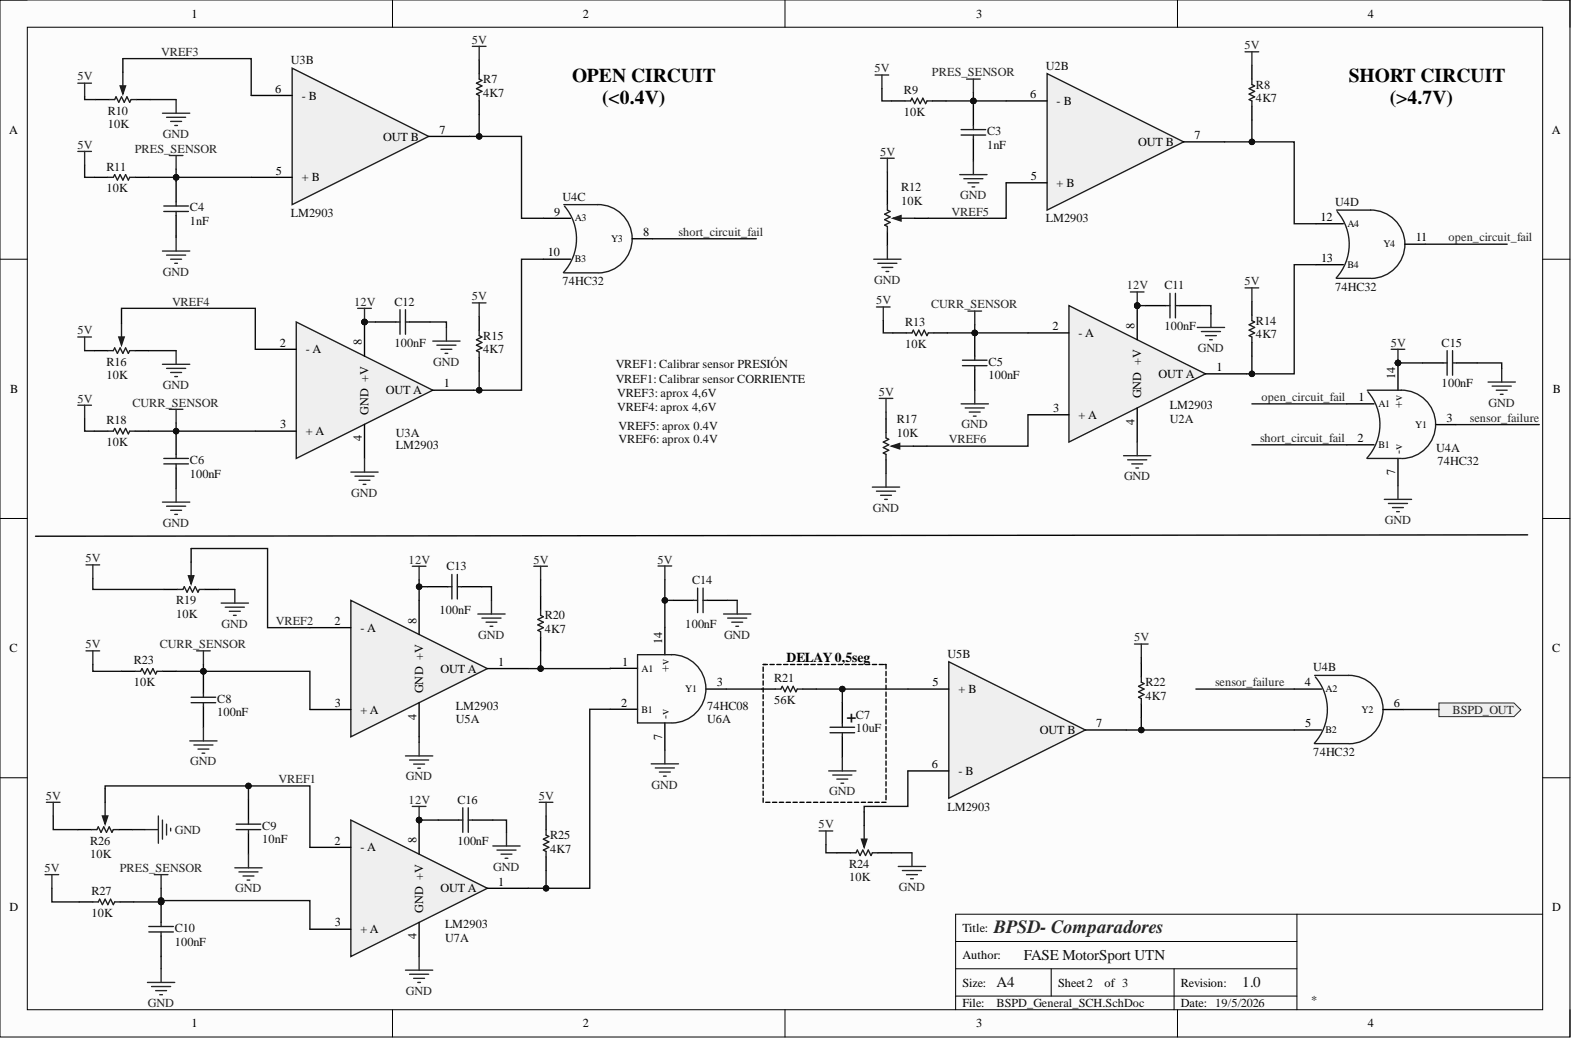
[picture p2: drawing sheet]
<svg xmlns="http://www.w3.org/2000/svg" width="292mm" height="193mm" viewBox="0 0 292 193" stroke-linecap="round" stroke-linejoin="round" font-family="sans-serif">
<defs><g id="words">
<g font-size="3.6">
<text x="106.4" y="15.2">OPEN CIRCUIT</text>
<text x="250.8" y="15.2">SHORT CIRCUIT</text>
<text x="111.9" y="19.3">(&lt;0.4V)</text>
<text x="258.4" y="19.3">(&gt;4.7V)</text>
</g>
<text font-size="3.5" fill="#262626" x="184.8" y="173.5">BPSD- Comparadores</text>
<text font-size="3.2" fill="#0e0e0e" x="157.4" y="134.4">+</text>
<g font-size="2.8" fill="#0e0e0e">
<text x="190.4" y="178.5">FASE MotorSport UTN</text>
<text x="185.3" y="183.6">A4</text>
<text x="231" y="183.6">1.0</text>
</g>
<text font-size="2.5" x="146.2" y="123">DELAY 0,5seg</text>
<g font-size="2.3">
<text x="35.6" y="3.3">1</text>
<text x="108.4" y="3.3">2</text>
<text x="181.5" y="3.3">3</text>
<text x="254.3" y="3.3">4</text>
<text x="51.2" y="17.2">6</text>
<text x="56.1" y="18.5">- B</text>
<text x="191.6" y="18.3">6</text>
<text x="196.5" y="19.5">- B</text>
<text x="1.7" y="24.9">A</text>
<text x="71.2" y="26.1">OUT B</text>
<text x="81.7" y="24.9">7</text>
<text x="211.6" y="27.1">OUT B</text>
<text x="222.1" y="25.9">7</text>
<text x="288.5" y="24.9">A</text>
<text x="51.3" y="32.5">5</text>
<text x="56.1" y="33.7">+ B</text>
<text x="191.6" y="33.5">5</text>
<text x="196.5" y="34.7">+ B</text>
<text x="103.1" y="40.1">9</text>
<text x="245.5" y="41.1">12</text>
<text x="101.9" y="47.7">10</text>
<text x="119.6" y="43.9">8</text>
<text x="263.2" y="44.9">11</text>
<text x="245.6" y="48.7">13</text>
<text x="52" y="64.4">2</text>
<text x="56.9" y="65.7">- A</text>
<text x="67.3" y="64.2" transform="rotate(-90 67.3 64.2)">8</text>
<text x="195.7" y="61.4">2</text>
<text x="200.5" y="62.7">- A</text>
<text x="210.9" y="61.1" transform="rotate(-90 210.9 61.1)">8</text>
<text x="215.4" y="70.3">OUT A</text>
<text x="226.2" y="69">1</text>
<text x="259.4" y="70.5" transform="rotate(-90 259.4 70.5)">14</text>
<text x="1.9" y="73.1">B</text>
<text x="68.5" y="77.1" transform="rotate(-90 68.5 77.1)">GND +V</text>
<text x="71.8" y="73.3">OUT A</text>
<text x="82.5" y="72">1</text>
<text x="195.8" y="76.6">3</text>
<text x="200.5" y="77.9">+ A</text>
<text x="212.2" y="74.1" transform="rotate(-90 212.2 74.1)">GND +V</text>
<text x="252.6" y="74.6">1</text>
<text x="260.7" y="75.8" transform="rotate(-90 260.7 75.8)">+v</text>
<text x="288.7" y="73.1">B</text>
<text x="52.1" y="79.6">3</text>
<text x="56.9" y="80.9">+ A</text>
<text x="67.3" y="82" transform="rotate(-90 67.3 82)">4</text>
<text x="210.9" y="79" transform="rotate(-90 210.9 79)">4</text>
<text x="252.4" y="82.2">2</text>
<text x="269" y="78.5">3</text>
<text x="259.4" y="88.3" transform="rotate(-90 259.4 88.3)">7</text>
<text x="260.7" y="84.5" transform="rotate(-90 260.7 84.5)">-v</text>
<text x="62.2" y="116.2">2</text>
<text x="67" y="117.4">- A</text>
<text x="77.4" y="115.9" transform="rotate(-90 77.4 115.9)">8</text>
<text x="123.1" y="119.6" transform="rotate(-90 123.1 119.6)">14</text>
<text x="1.8" y="121.3">C</text>
<text x="81.9" y="125.1">OUT A</text>
<text x="92.6" y="123.8">1</text>
<text x="115.7" y="123.8">1</text>
<text x="124.4" y="124.9" transform="rotate(-90 124.4 124.9)">+v</text>
<text x="288.6" y="121.3">C</text>
<text x="62.3" y="131.4">3</text>
<text x="78.7" y="128.9" transform="rotate(-90 78.7 128.9)">GND +V</text>
<text x="115.5" y="131.4">2</text>
<text x="133.3" y="127.6">3</text>
<text x="173.4" y="127.6">5</text>
<text x="178.2" y="128.9">+ B</text>
<text x="242.6" y="127.6">4</text>
<text x="259.2" y="131.4">6</text>
<text x="67" y="132.7">+ A</text>
<text x="77.4" y="133.8" transform="rotate(-90 77.4 133.8)">4</text>
<text x="123.1" y="137.5" transform="rotate(-90 123.1 137.5)">7</text>
<text x="124.4" y="133.6" transform="rotate(-90 124.4 133.6)">-v</text>
<text x="193.3" y="136.5">OUT B</text>
<text x="203.8" y="135.2">7</text>
<text x="242.7" y="135.2">5</text>
<text x="173.3" y="142.8">6</text>
<text x="178.2" y="144.1">- B</text>
<text x="62.2" y="157">2</text>
<text x="67" y="158.3">- A</text>
<text x="77.4" y="156.8" transform="rotate(-90 77.4 156.8)">8</text>
<text x="81.9" y="165.9">OUT A</text>
<text x="92.6" y="164.6">1</text>
<text x="1.8" y="169.4">D</text>
<text x="62.3" y="172.2">3</text>
<text x="67" y="173.5">+ A</text>
<text x="78.7" y="169.7" transform="rotate(-90 78.7 169.7)">GND +V</text>
<text x="179" y="173.3">Title:</text>
<text x="288.6" y="169.4">D</text>
<text x="77.4" y="174.6" transform="rotate(-90 77.4 174.6)">4</text>
<text x="179" y="178.3">Author:</text>
<text x="179" y="183.4">Size:</text>
<text x="196.7" y="183.4">Sheet2</text>
<text x="205.4" y="183.4">of 3</text>
<text x="219.6" y="183.4">Revision:</text>
<text x="35.6" y="191">1</text>
<text x="108.4" y="191">2</text>
<text x="179" y="187.2">File:</text>
<text x="181.5" y="191">3</text>
<text x="219.6" y="187.2">Date: 19/5/2026</text>
<text x="254.3" y="191">4</text>
</g>
<g font-size="2.3" fill="#262626">
<text x="30" y="10.4">VREF3</text>
<text x="87.7" y="8.1">5V</text>
<text x="231.4" y="9.1">5V</text>
<text x="14.4" y="15">5V</text>
<text x="162.6" y="13.4">5V</text>
<text x="173.3" y="14.2">PRES_SENSOR</text>
<text x="14.4" y="27.6">5V</text>
<text x="25" y="28.4">PRES_SENSOR</text>
<text x="30.3" y="25.6">GND</text>
<text x="163.6" y="28.9">5V</text>
<text x="176.9" y="40.1">VREF5</text>
<text x="178.5" y="37">GND</text>
<text x="126.2" y="43.9">short_circuit_fail</text>
<text x="269.3" y="44.9">open_circuit_fail</text>
<text x="30.3" y="51.2">GND</text>
<text x="162.5" y="52.8">GND</text>
<text x="209.5" y="53.8">12V</text>
<text x="231.4" y="53">5V</text>
<text x="32" y="56.8">VREF4</text>
<text x="65.8" y="56.8">12V</text>
<text x="87.7" y="55.8">5V</text>
<text x="162.9" y="56.6">5V</text>
<text x="173.1" y="57.3">CURR_SENSOR</text>
<text x="14.4" y="62.1">5V</text>
<text x="222.7" y="65.4">GND</text>
<text x="258.6" y="64.4">5V</text>
<text x="80.6" y="68">GND</text>
<text x="14.4" y="74.8">5V</text>
<text x="24.6" y="75.6">CURR_SENSOR</text>
<text x="30.3" y="72.3">GND</text>
<text x="163.4" y="73.6">5V</text>
<text x="234.5" y="74.6">open_circuit_fail</text>
<text x="276.8" y="75.6">GND</text>
<text x="176.4" y="82.4">VREF6</text>
<text x="178.8" y="79.6">GND</text>
<text x="234.3" y="82.2">short_circuit_fail</text>
<text x="273.3" y="78.5">sensor_failure</text>
<text x="209" y="89.3">GND</text>
<text x="65.3" y="92.3">GND</text>
<text x="162.3" y="95.1">GND</text>
<text x="30.3" y="97.9">GND</text>
<text x="257.5" y="97.4">GND</text>
<text x="15.9" y="104.5">5V</text>
<text x="76" y="104.8">12V</text>
<text x="99.2" y="104.8">5V</text>
<text x="122.3" y="104.8">5V</text>
<text x="41.2" y="116.7">GND</text>
<text x="51.3" y="116.2">VREF2</text>
<text x="88.9" y="118.7">GND</text>
<text x="134.6" y="118.7">GND</text>
<text x="210.9" y="119.2">5V</text>
<text x="15.9" y="120.5">5V</text>
<text x="29.7" y="120.5">CURR_SENSOR</text>
<text x="225.9" y="127.6">sensor_failure</text>
<text x="270.1" y="132.8">BSPD_OUT</text>
<text x="35.4" y="142.3">GND</text>
<text x="8.5" y="148.6">5V</text>
<text x="51.8" y="145.6">VREF1</text>
<text x="75.5" y="145.1">GND</text>
<text x="76" y="149.4">12V</text>
<text x="100.2" y="148.6">5V</text>
<text x="121.2" y="146.6">GND</text>
<text x="154.2" y="147.9">GND</text>
<text x="32.5" y="155">GND</text>
<text x="152.2" y="154">5V</text>
<text x="91.7" y="161.8">GND</text>
<text x="8.3" y="162.1">5V</text>
<text x="22.3" y="162.1">PRES_SENSOR</text>
<text x="43.7" y="165.9">GND</text>
<text x="167.1" y="165.6">GND</text>
<text x="75.5" y="184.9">GND</text>
<text x="27.5" y="187.2">GND</text>
</g>
<g font-size="2.3" fill="#0e0e0e">
<text x="54.1" y="11.9">U3B</text>
<text x="89.9" y="15.5">R7</text>
<text x="168" y="17.5">R9</text>
<text x="194.4" y="12.9">U2B</text>
<text x="233.5" y="16.5">R8</text>
<text x="20.1" y="21.3">R10</text>
<text x="20.1" y="23.8">10K</text>
<text x="89.9" y="18">4K7</text>
<text x="168" y="21.6">10K</text>
<text x="233.5" y="19">4K7</text>
<text x="183.5" y="25.1">C3</text>
<text x="183.5" y="27.6">1nF</text>
<text x="19.8" y="31.7">R11</text>
<text x="19.8" y="35.8">10K</text>
<text x="167.5" y="35.5">R12</text>
<text x="35.3" y="39.3">C4</text>
<text x="35.3" y="41.8">1nF</text>
<text x="54.1" y="40.3">LM2903</text>
<text x="104.6" y="37.3">U4C</text>
<text x="167.5" y="38">10K</text>
<text x="194.4" y="41.3">LM2903</text>
<text x="248.3" y="38.3">U4D</text>
<text x="104.6" y="53">74HC32</text>
<text x="216.5" y="53.8">C11</text>
<text x="73.4" y="56.8">C12</text>
<text x="248.3" y="54">74HC32</text>
<text x="73.4" y="64.4">100nF</text>
<text x="89.9" y="63.2">R15</text>
<text x="89.9" y="65.7">4K7</text>
<text x="168.3" y="60.6">R13</text>
<text x="168.3" y="64.7">10K</text>
<text x="216.5" y="61.4">100nF</text>
<text x="233.5" y="60.4">R14</text>
<text x="233.5" y="62.9">4K7</text>
<text x="268" y="64.4">C15</text>
<text x="19.8" y="68">R16</text>
<text x="19.8" y="70.5">10K</text>
<text x="114.5" y="68.5">VREF1: Calibrar sensor PRESIÓN</text>
<text x="114.5" y="71.3">VREF1: Calibrar sensor CORRIENTE</text>
<text x="183.8" y="68">C5</text>
<text x="183.8" y="70.5">100nF</text>
<text x="114.7" y="73.8">VREF3: aprox 4,6V</text>
<text x="114.7" y="76.3">VREF4: aprox 4,6V</text>
<text x="217.5" y="76.1">LM2903</text>
<text x="268" y="72">100nF</text>
<text x="19.8" y="78.9">R18</text>
<text x="19.8" y="82.9">10K</text>
<text x="73.6" y="81.2">U3A</text>
<text x="73.6" y="83.5">LM2903</text>
<text x="115" y="79.9">VREF5: aprox 0.4V</text>
<text x="115" y="82.4">VREF6: aprox 0.4V</text>
<text x="166.8" y="78.6">R17</text>
<text x="166.8" y="81.2">10K</text>
<text x="217.5" y="78.6">U2A</text>
<text x="267" y="84">U4A</text>
<text x="35.3" y="86.2">C6</text>
<text x="35.3" y="88.8">100nF</text>
<text x="267.3" y="86.5">74HC32</text>
<text x="83" y="106">C13</text>
<text x="32.7" y="112.4">R19</text>
<text x="128.7" y="108.6">C14</text>
<text x="32.7" y="114.9">10K</text>
<text x="81.7" y="114.1">100nF</text>
<text x="101.3" y="115.2">R20</text>
<text x="101.3" y="117.7">4K7</text>
<text x="127.4" y="116.7">100nF</text>
<text x="24.9" y="123.5">R23</text>
<text x="176.2" y="122.3">U5B</text>
<text x="244.2" y="124.8">U4B</text>
<text x="24.9" y="127.6">10K</text>
<text x="40.4" y="130.6">C8</text>
<text x="84.8" y="131.9">LM2903</text>
<text x="131.5" y="131.9">74HC08</text>
<text x="143.9" y="126.8">R21</text>
<text x="143.9" y="130.9">56K</text>
<text x="213" y="127.6">R22</text>
<text x="213" y="130.1">4K7</text>
<text x="40.4" y="133.2">100nF</text>
<text x="84.8" y="134.4">U5A</text>
<text x="131.5" y="134.4">U6A</text>
<text x="159.2" y="133.6">C7</text>
<text x="159.2" y="136.1">10uF</text>
<text x="244.2" y="140.5">74HC32</text>
<text x="85" y="149.4">C16</text>
<text x="48.7" y="154.2">C9</text>
<text x="176.2" y="150.7">LM2903</text>
<text x="16.8" y="157">R26</text>
<text x="16.8" y="159.6">10K</text>
<text x="48.7" y="156.8">10nF</text>
<text x="85" y="157">100nF</text>
<text x="102.3" y="156">R25</text>
<text x="102.3" y="158.5">4K7</text>
<text x="157.9" y="161.3">R24</text>
<text x="17" y="166.4">R27</text>
<text x="157.9" y="163.9">10K</text>
<text x="17" y="170.5">10K</text>
<text x="32.5" y="173.3">C10</text>
<text x="82.8" y="172.5">LM2903</text>
<text x="32.5" y="175.8">100nF</text>
<text x="82.8" y="175">U7A</text>
<text x="185.3" y="187.2">BSPD_General_SCH.SchDoc</text>
<text x="243.7" y="186.7">*</text>
</g>
<g font-size="1.9">
<text x="106.9" y="41.2">A3</text>
<text x="113.6" y="45">Y3</text>
<text x="250.5" y="42.2">A4</text>
<text x="257.2" y="46">Y4</text>
<text x="106.9" y="48.8">B3</text>
<text x="250.5" y="49.8">B4</text>
<text x="256.3" y="75.7">A1</text>
<text x="256.3" y="83.3">B1</text>
<text x="263.1" y="79.6">Y1</text>
<text x="119.3" y="124.9">A1</text>
<text x="127.4" y="128.7">Y1</text>
<text x="246.5" y="128.7">A2</text>
<text x="119.3" y="132.5">B1</text>
<text x="246.5" y="136.3">B2</text>
<text x="253.2" y="132.5">Y2</text>
</g>
</g></defs>
<path d="M0 0h291.9v192.8h-291.9z" fill-rule="evenodd" fill="#fcfcfc"/>
<path d="M0 0h291.9v192.8h-291.9z" fill="none" stroke="#000" stroke-width=".19"/>
<path d="M5.1 5.1h281.7v182.6h-281.7z" fill-rule="evenodd" fill="#fcfcfc"/>
<g fill="none" stroke="#000" stroke-width=".19">
<path d="M0 0h5.1M73 0v5.1M146 0v5.1M218.9 0v5.1M286.8 0h5.1v5.1M5.1 5.1h281.7v182.6h-281.7zM0 48.2h5.1M286.8 48.2h5.1M0 96.4h5.1M286.8 96.4h5.1M0 144.6h5.1M286.8 144.6h5.1"/>
<path d="M177.7 175h63.4M241.1 170v17.7M286.8 170h-109.1v17.7M73 187.7v5.1M146 187.7v5.1M177.7 180.1h63.4M177.7 185.2h63.4M195.5 180.1v5.1M218.3 180.1v7.6M218.9 187.7v5.1M291.9 187.7v5.1"/>
</g>
<path d="M35.5 104.5v2.5" fill="none" stroke="#1c1c1c" stroke-width=".25"/>
<path d="M35 107h1l-.5 1.6z" fill="#1c1c1c"/>
<path d="M33 109.6h1l.3-.5 .5 1 .5-1 .5 1 .5-1 .5 1 .3-.5h1M35 107h1l-.5 1.6zM25.1 124.8h1l.3-.5 .5 1 .5-1 .5 1 .5-1 .5 1 .3-.5h1M35.5 130.6h4.6M35.5 129.6h4.6M37.8 128.9v.7M37.8 130.6v.8M124.8 121.7a6.4 6.4 0 0 1 6.4 6.3 6.4 6.4 0 0 1-6.2 6.4M124.9 121.7h-6.4v12.7h6.4" fill="none" stroke="#1c1c1c" stroke-width=".25"/>
<path d="M30.5 109.6h2.5M35.5 102v2.5M38.1 109.6h2.5M123.6 116.6v5.1M22.6 124.8h2.5M30.2 124.8h2.5M37.8 125.1v3.8M37.8 131.4v3.8M113.5 124.2h5M113.5 131.9h5M123.6 134.4v5.1M131.2 128.1h3.8" fill="none" stroke="#000" stroke-width=".25"/>
<g fill="none" stroke="#262626" stroke-width=".25">
<path d="M16 105h2.5M17.3 105v2.6M41.1 112.1h5.1M41.9 112.9h3.5M42.6 113.6h2.1M43.4 114.4h.5M43.7 109.6v2.5M76.7 105.3h2.5M77.9 105.3v2.5M16 121h2.5M17.3 121v2.5M35.3 137.7h5.1"/>
<path d="M36 138.5h3.6M36.6 121h2.5M36.8 139.3h2M37.8 121v2.5M37.8 135.2v2.5M77.9 138v2.5M37.6 140h.5M75.4 140.5h5.1M76.2 141.3h3.5M76.9 142.1h2M77.7 142.8h.5"/>
</g>
<path d="M65.2 111.6l25.4 12.7-25.4 12.7z" fill="#efefef"/>
<path d="M65.2 111.6l25.4 12.7-25.4 12.7z" fill="none" stroke="#1c1c1c" stroke-width=".25"/>
<path d="M57.6 116.7h7.6M77.9 111.6v6.4M57.6 131.9h7.6M77.9 130.6v6.4M90.6 124.3h7.6" fill="none" stroke="#000" stroke-width=".25"/>
<path d="M176.4 123l25.4 12.7-25.4 12.7z" fill="#efefef"/>
<path d="M144.2 128.1h1l.2-.5 .6 1 .5-1 .5 1 .5-1 .5 1 .2-.5h1.1M154.3 136.2h4.6M154.3 135.2h4.6M156.6 134.4v.8M156.6 136.2v.8M176.4 123l25.4 12.7-25.4 12.7zM160.7 153.5v2.5" fill="none" stroke="#1c1c1c" stroke-width=".25"/>
<path d="M141.6 128.1h2.6M149.3 128.1h2.5M156.6 130.6v3.8M156.6 137v3.8M168.8 128.1h7.6M201.8 135.7h7.6M168.8 143.3h7.6" fill="none" stroke="#000" stroke-width=".25"/>
<path d="M122.3 105.2h2.6M123.6 105.2v2.6M123.6 139.5v2.5M121.1 142h5.1M121.8 142.8h3.6M122.6 143.5h2M123.4 144.3h.5M154.1 143.3h5.1M154.8 144.1h3.6M155.6 144.8h2M156.4 145.6h.5M156.6 140.8v2.5" fill="none" stroke="#262626" stroke-width=".25"/>
<path d="M160.2 156h1l-.5 1.5z" fill="#1c1c1c"/>
<path d="M212.2 125.8v1l.5 .3-1 .5 1 .5-1 .5 1 .5-1 .5 .5 .3v1M158.1 158.5h1.1l.2-.5 .5 1 .5-1 .5 1 .5-1 .5 1 .3-.5h1M160.2 156h1l-.5 1.5z" fill="none" stroke="#1c1c1c" stroke-width=".25"/>
<g fill="none" stroke="#000" stroke-width=".25">
<path d="M141.9 123.5h.8M141.9 124v.8M141.9 125.3v.8M141.9 126.6v.8M141.9 127.9v.8M141.9 129.1v.8M141.9 130.4v.8M141.9 131.7v.8M141.9 133v.8M141.9 134.3v.8M141.9 135.5v.8M141.9 136.8v.8"/>
<path d="M141.9 138.1v.8M141.9 139.4v.8M143.2 123.5h.8M144.4 123.5h.8M145.7 123.5h.8M147 123.5h.8M148.2 123.5h.8M149.5 123.5h.8M150.8 123.5h.8M152 123.5h.8M153.3 123.5h.8M154.6 123.5h.8"/>
<path d="M155.9 123.5h.7M157.1 123.5h.8M158.4 123.5h.8M159.7 123.5h.8M160.9 123.5h.8M162.2 123.5h.8M163.5 123.5h.8M164.5 123.5h.2v.8M164.7 124.8v.8M164.7 126.1v.8M164.7 127.4v.8M164.7 128.7v.8"/>
<path d="M164.7 129.9v.8M164.7 131.2v.8M164.7 132.5v.8M164.7 133.8v.8M164.7 135.1v.8M164.7 136.3v.8M164.7 137.6v.8M164.7 138.9v.8M212.2 123.3v2.5M212.2 130.9v2.5M141.9 140.7v.8M141.9 142v.7"/>
<path d="M141.9 143.2v.8M141.9 144.5v.8M141.9 145.8v.8M141.9 147.1v.8M141.9 148.4v.8M142.4 149.2h.8M143.6 149.2h.8M144.9 149.2h.8M146.2 149.2h.8M147.4 149.2h.8M148.7 149.2h.8M150 149.2h.8"/>
<path d="M151.3 149.2h.7M152.5 149.2h.8M153.8 149.2h.8M155.1 149.2h.8M155.6 158.5h2.5M156.3 149.2h.8M157.6 149.2h.8M158.9 149.2h.8M160.1 149.2h.8M160.7 150.9v2.6M161.4 149.2h.8M162.7 149.2h.8"/>
<path d="M163.2 158.5h2.6M163.9 149.2h.8M164.7 140.2v.8M164.7 141.5v.8M164.7 142.7v.9M164.7 144v.8M164.7 145.3v.8M164.7 146.6v.8M164.7 147.9v.8"/>
</g>
<path d="M152.3 154.5h2.5M153.6 154.5v2.5M169.6 158.5v2.6M167 161.1h5.1M167.8 161.8h3.5M168.5 162.6h2.1M169.3 163.4h.5" fill="none" stroke="#262626" stroke-width=".25"/>
<circle cx="259.9" cy="67.5" r=".51" fill="#0e0e0e"/>
<circle cx="259.9" cy="67.5" r=".51" fill="none" stroke="#0e0e0e" stroke-width=".19"/>
<path d="M259.9 67.5v5" fill="none" stroke="#000" stroke-width=".25"/>
<circle cx="259.9" cy="67.5" r=".51" fill="#0e0e0e"/>
<circle cx="259.9" cy="67.5" r=".51" fill="none" stroke="#0e0e0e" stroke-width=".19"/>
<g fill="none" stroke="#000" stroke-width=".25">
<path d="M101 40.6h5.1M101 48.2h5.1M117.5 44.4h3.8M244.7 41.6h5.1M244.7 49.2h5.1M261.2 45.4h3.8M250.4 75.1h5.1M266.9 78.9h3.8M250.4 82.7h5.1M259.9 85.2v5.1M240.6 128.1h5.1M240.6 135.7h5.1"/>
<path d="M257.1 131.9h3.8"/>
</g>
<g fill="none" stroke="#1c1c1c" stroke-width=".25">
<path d="M104.8 38h6.4M105 38.3a9.3 9.3 0 0 1-.2 12.4M111.1 38a6.4 6.4 0 0 1 6.4 6.3 6.4 6.4 0 0 1-6.2 6.4M248.5 39.1h6.3M248.6 39.4a9.3 9.3 0 0 1-.2 12.3M254.8 39a6.4 6.4 0 0 1 6.4 6.3 6.4 6.4 0 0 1-6.3 6.5M104.8 50.7h6.4M248.5 51.7h6.3M254.2 72.5h6.4M254.3 72.8a9.3 9.3 0 0 1-.2 12.4M260.5 72.5a6.4 6.4 0 0 1 6.4 6.3 6.4 6.4 0 0 1-6.2 6.4M254.2 85.2h6.4"/>
<path d="M244.4 125.6h6.4M244.4 138.2h6.4M244.6 125.9a9.3 9.3 0 0 1-.2 12.3M250.7 125.6a6.4 6.4 0 0 1 6.5 6.2 6.4 6.4 0 0 1-6.3 6.5"/>
</g>
<path d="M258.7 64.9h2.5M259.9 64.9v2.6M257.4 92.8h5.1M258.1 93.6h3.6M258.9 94.4h2M259.7 95.1h.5M259.9 90.3v2.5M210.9 119.7h2.6M212.2 119.7v2.6" fill="none" stroke="#262626" stroke-width=".25"/>
<circle cx="259.9" cy="67.5" r=".51" fill="#0e0e0e"/>
<circle cx="259.9" cy="67.5" r=".51" fill="none" stroke="#0e0e0e" stroke-width=".19"/>
<path d="M267.5 130.7h14l1.3 1.3-1.3 1.2h-14z" fill-rule="evenodd" fill="#f0f0f0"/>
<path d="M267.5 130.7h14l1.3 1.3-1.3 1.2h-14z" fill="none" stroke="#262626" stroke-width=".19"/>
<path d="M284 99.4l-277.4 .3M100.5 110.8v2.6M100.5 118.5v2.5" fill="none" stroke="#000" stroke-width=".25"/>
<path d="M100.5 113.4v1l.5 .3-1 .5 1 .5-1 .5 1 .5-1 .5 .5 .2v1.1" fill="none" stroke="#1c1c1c" stroke-width=".25"/>
<path d="M99.2 105.3h2.6M100.5 105.3v2.5" fill="none" stroke="#262626" stroke-width=".25"/>
<circle cx="67.8" cy="59.9" r=".51" fill="#0e0e0e"/>
<circle cx="67.8" cy="59.9" r=".51" fill="none" stroke="#0e0e0e" stroke-width=".19"/>
<path d="M55.1 59.9l25.4 12.6-25.4 12.7z" fill="#efefef"/>
<path d="M55.1 59.9l25.4 12.6-25.4 12.7z" fill="none" stroke="#1c1c1c" stroke-width=".25"/>
<path d="M67.8 59.9v6.3M47.5 64.9h7.6M80.5 72.5h7.6M47.5 80.2h7.6" fill="none" stroke="#000" stroke-width=".25"/>
<circle cx="67.8" cy="59.9" r=".51" fill="#0e0e0e"/>
<circle cx="67.8" cy="59.9" r=".51" fill="none" stroke="#0e0e0e" stroke-width=".19"/>
<path d="M67.8 78.9v6.3" fill="none" stroke="#000" stroke-width=".25"/>
<path d="M194.7 13.7l25.4 12.7-25.4 12.7z" fill="#efefef"/>
<path d="M194.7 13.7l25.4 12.7-25.4 12.7zM22.6 60.1v2.6" fill="none" stroke="#1c1c1c" stroke-width=".25"/>
<path d="M187.1 18.8h7.6M187.1 34h7.6M220.1 26.4h7.6" fill="none" stroke="#000" stroke-width=".25"/>
<path d="M22.1 62.7h1l-.5 1.5z" fill="#1c1c1c"/>
<path d="M22.8 13.4v2.6M20.1 65.2h1l.2-.5 .5 1 .5-1 .5 1 .6-1 .5 1 .2-.5h1M22.1 62.7h1l-.5 1.5zM20.1 80.2h1l.2-.6 .5 1.1 .5-1.1 .5 1.1 .6-1.1 .5 1.1 .2-.5h1M30.5 86.2h4.5M30.5 85.2h4.5M32.7 84.5v.7M32.7 86.2v.8" fill="none" stroke="#1c1c1c" stroke-width=".25"/>
<path d="M22.6 57.6v2.5M17.5 65.2h2.6M25.1 65.2h2.6M17.5 80.2h2.6M25.1 80.2h2.6M32.7 80.7v3.8M32.7 87v3.8" fill="none" stroke="#000" stroke-width=".25"/>
<g fill="none" stroke="#262626" stroke-width=".25">
<path d="M14.5 62.7h2.5M14.5 75.3h2.5M15.7 62.7v2.5M15.7 75.3v2.6M30.2 67.7h5.1M31 68.5h3.5M31.5 76.1h2.5M31.7 69.2h2.1M32.5 70h.5M32.7 65.2v2.5M32.7 76.1v2.5M30.2 93.3h5.1"/>
<path d="M31 94.1h3.5M31.7 94.9h2.1M32.5 95.6h.5M32.7 90.8v2.5"/>
</g>
<path d="M22.3 16h1.1l-.6 1.5z" fill="#1c1c1c"/>
<path d="M20.3 18.5h1l.3-.5 .5 1 .5-1 .5 1 .5-1 .5 1 .3-.5h1M22.3 16h1.1l-.6 1.5zM89.1 13.7v1l.5 .3-1 .5 1 .5-1 .5 1 .5-1 .5 .5 .2v1.1M20.1 33h1l.2-.5 .5 1 .5-1 .5 1 .6-1 .5 1 .2-.5h1M30.5 39.3h4.5M30.5 38.3h4.5M32.7 37.5v.8M32.7 39.3v.8M89.1 61.4v1l.5 .3-1 .5 1 .5-1 .5 1 .5-1 .5 .5 .2v1.1" fill="none" stroke="#1c1c1c" stroke-width=".25"/>
<path d="M17.8 18.5h2.5M22.8 10.9v2.5M25.4 18.5h2.5M89.1 11.2v2.5M89.1 18.8v2.5M17.5 33h2.6M25.1 33h2.6M32.7 33.7v3.8M32.7 40.1v3.8M89.1 58.8v2.6M89.1 66.5v2.5" fill="none" stroke="#000" stroke-width=".25"/>
<g fill="none" stroke="#262626" stroke-width=".25">
<path d="M14.5 15.5h2.5M15.7 15.5v2.5M32.7 18.5v2.5M87.8 8.6h2.6M89.1 8.6v2.6M14.5 28.1h2.5M15.7 28.1v2.6M30.2 21h5.1M31 21.8h3.5M31.7 22.6h2.1M32.5 23.3h.5M30.2 46.7h5.1"/>
<path d="M31 47.4h3.5M31.7 48.2h2.1M32.5 49h.5M32.7 44.1v2.6M87.8 56.3h2.6M89.1 56.3v2.5"/>
</g>
<circle cx="211.4" cy="56.8" r=".51" fill="#0e0e0e"/>
<circle cx="211.4" cy="56.8" r=".51" fill="none" stroke="#0e0e0e" stroke-width=".19"/>
<path d="M198.8 56.8l25.3 12.7-25.3 12.7z" fill="#efefef"/>
<path d="M198.8 56.8l25.3 12.7-25.3 12.7z" fill="none" stroke="#1c1c1c" stroke-width=".25"/>
<path d="M211.4 56.8v6.4M191.1 77.1h7.7M191.1 61.9h7.7M224.1 69.5h7.7" fill="none" stroke="#000" stroke-width=".25"/>
<circle cx="211.4" cy="56.8" r=".51" fill="#0e0e0e"/>
<circle cx="211.4" cy="56.8" r=".51" fill="none" stroke="#0e0e0e" stroke-width=".19"/>
<path d="M211.4 75.8v6.4" fill="none" stroke="#000" stroke-width=".25"/>
<path d="M54.3 12.7l25.4 12.7-25.4 12.6z" fill="#efefef"/>
<path d="M54.3 12.7l25.4 12.7-25.4 12.6zM167.3 82.9h2.5" fill="none" stroke="#1c1c1c" stroke-width=".25"/>
<path d="M46.7 17.7h7.6M46.7 33h7.6M79.7 25.4h7.6" fill="none" stroke="#000" stroke-width=".25"/>
<path d="M165.8 82.9l1.5-.5v1.1z" fill="#1c1c1c"/>
<path d="M167.5 40.6h2.6M168.5 61.9h1.1l.2-.5 .5 1 .5-1 .5 1 .5-1 .6 1 .2-.5h1M179 68h4.5M179 67h4.5M181.2 66.2v.8M181.2 68v.7M164.7 80.4v1l.5 .3-1 .5 1 .5-1 .5 1 .5-1 .5 .5 .3v1M165.8 82.9l1.5-.5v1.1z" fill="none" stroke="#1c1c1c" stroke-width=".25"/>
<path d="M164.7 77.9v2.5M166 61.9h2.5M173.6 61.9h2.6M181.2 62.4v3.8M181.2 68.7v3.8M164.7 85.5v2.5M169.8 82.9h2.6" fill="none" stroke="#000" stroke-width=".25"/>
<g fill="none" stroke="#262626" stroke-width=".25">
<path d="M163 57.1h2.5M164.2 57.1v2.5M180 57.8h2.5M181.2 57.8v2.6M163.5 74.1h2.5M164.7 74.1v2.5M178.7 75.1h5.1M179.5 75.8h3.5M180.2 76.6h2.1M181 77.4h.5M181.2 72.5v2.6M162.2 90.6h5.1"/>
<path d="M163 91.3h3.5M163.7 92.1h2.1M164.5 92.8h.5M164.7 88v2.6"/>
</g>
<path d="M166 40.6l1.5-.5v1z" fill="#1c1c1c"/>
<path d="M168.3 18.8h1l.3-.5 .5 1 .5-1 .5 1 .5-1 .5 1 .3-.5h1M232.8 14.7v1l.5 .3-1 .5 1 .5-1 .5 1 .5-1 .5 .5 .3v1M165 38v1.1l.5 .2-1 .5 1 .5-1 .5 1 .5-1 .5 .5 .3v1M178.7 25.1h4.6M178.7 24.1h4.6M181 23.3v.8M181 25.1v.8M166 40.6l1.5-.5v1zM232.8 58.6v1l.5 .3-1 .5 1 .5-1 .5 1 .5-1 .5 .5 .3v1" fill="none" stroke="#1c1c1c" stroke-width=".25"/>
<path d="M165.8 18.8h2.5M173.4 18.8h2.5M181 19.5v3.8M232.8 12.2v2.5M232.8 19.8v2.5M165 35.5v2.5M181 25.9v3.8M165 43.1v2.6M170.1 40.6h2.5M232.8 56.1v2.5M232.8 63.7v2.5" fill="none" stroke="#000" stroke-width=".25"/>
<g fill="none" stroke="#262626" stroke-width=".25">
<path d="M162.7 13.9h2.5M164 13.9v2.6M231.5 9.6h2.5M232.8 9.6v2.6M163.7 29.4h2.6M165 29.4v2.6M178.4 32.5h5.1M179.2 33.2h3.6M180 34h2M180.7 34.7h.5M181 29.9v2.6M66.5 57.3h2.5"/>
<path d="M67.8 57.3v2.6M162.5 48.2h5M163.2 49h3.6M164 49.7h2M164.7 50.5h.5M165 45.7v2.5M231.5 53.5h2.5M232.8 53.5v2.6M65.2 87.8h5.1M66 88.5h3.6M66.8 89.3h2M67.5 90h.5"/>
<path d="M67.8 85.2v2.6"/>
</g>
<circle cx="67.8" cy="59.9" r=".51" fill="#0e0e0e"/>
<circle cx="67.8" cy="59.9" r=".51" fill="none" stroke="#0e0e0e" stroke-width=".19"/>
<path d="M210.2 54.3h2.5M211.4 54.3v2.5M208.9 84.7h5.1M209.7 85.5h3.5M210.4 86.2h2.1M211.2 87h.5M211.4 82.2v2.5" fill="none" stroke="#262626" stroke-width=".25"/>
<circle cx="211.4" cy="56.8" r=".51" fill="#0e0e0e"/>
<circle cx="211.4" cy="56.8" r=".51" fill="none" stroke="#0e0e0e" stroke-width=".19"/>
<path d="M179.7 14.7h2.6M181 14.7v2.5M31.5 28.9h2.5M32.7 28.9v2.5" fill="none" stroke="#262626" stroke-width=".25"/>
<circle cx="77.9" cy="152.5" r=".51" fill="#0e0e0e"/>
<circle cx="77.9" cy="152.5" r=".51" fill="none" stroke="#0e0e0e" stroke-width=".19"/>
<path d="M65.2 152.5l25.4 12.6-25.4 12.7z" fill="#efefef"/>
<path d="M65.2 152.5l25.4 12.6-25.4 12.7z" fill="none" stroke="#1c1c1c" stroke-width=".25"/>
<path d="M57.6 157.5h7.6M77.9 152.5v6.3M57.6 172.7h7.6M90.6 165.1h7.6" fill="none" stroke="#000" stroke-width=".25"/>
<circle cx="77.9" cy="152.5" r=".51" fill="#0e0e0e"/>
<circle cx="77.9" cy="152.5" r=".51" fill="none" stroke="#0e0e0e" stroke-width=".19"/>
<path d="M77.9 171.5v6.3" fill="none" stroke="#000" stroke-width=".25"/>
<path d="M19.5 149.2v2.5" fill="none" stroke="#1c1c1c" stroke-width=".25"/>
<path d="M19 151.7h1.1l-.6 1.5z" fill="#1c1c1c"/>
<path d="M17 154.2h1l.3-.5 .5 1 .5-1 .5 1 .5-1 .5 1 .3-.5h1M19 151.7h1.1l-.6 1.5zM43.9 154.2h4.6M43.9 153.2h4.6M46.2 152.5v.7M46.2 154.2v.8" fill="none" stroke="#1c1c1c" stroke-width=".25"/>
<path d="M14.5 154.2h2.5M19.5 146.6v2.6M22.1 154.2h2.5M46.2 148.6v3.9M46.2 155v3.8" fill="none" stroke="#000" stroke-width=".25"/>
<path d="M8.6 149.2h2.6M9.9 149.2v2.5M26.9 154.2h2.5M29.4 151.7v5.1M30.2 152.5v3.5M31 153.2v2M31.7 154v.5" fill="none" stroke="#262626" stroke-width=".25"/>
<circle cx="30" cy="167.7" r=".51" fill="#0e0e0e"/>
<circle cx="30" cy="167.7" r=".51" fill="none" stroke="#0e0e0e" stroke-width=".19"/>
<path d="M30 167.7v3.8" fill="none" stroke="#000" stroke-width=".25"/>
<circle cx="30" cy="167.7" r=".51" fill="#0e0e0e"/>
<circle cx="30" cy="167.7" r=".51" fill="none" stroke="#0e0e0e" stroke-width=".19"/>
<path d="M14.7 167.7h2.6M22.3 167.7h2.6M30 174v3.8" fill="none" stroke="#000" stroke-width=".25"/>
<path d="M17.3 167.7h1l.2-.5 .5 1 .5-1 .6 1 .5-1 .5 1 .2-.5h1M27.7 173.3h4.5M27.7 172.2h4.5M30 171.5v.7M30 173.3v.7" fill="none" stroke="#1c1c1c" stroke-width=".25"/>
<g fill="none" stroke="#262626" stroke-width=".25">
<path d="M46.2 158.8v2.5M76.7 149.9h2.5M77.9 149.9v2.6M8.4 162.6h2.5M9.6 162.6v2.5M28.7 162.6h2.5M30 162.6v2.5M43.7 161.3h5M44.4 162.1h3.6M45.2 162.9h2M45.9 163.6h.6M77.9 177.8v2.6"/>
<path d="M27.4 182.6h5.1M28.2 183.4h3.5M28.9 184.2h2.1M29.7 184.9h.5M30 180.1v2.5M75.4 180.4h5.1M76.2 181.1h3.5M76.9 181.9h2M77.7 182.6h.5"/>
</g>
<circle cx="77.9" cy="152.5" r=".51" fill="#0e0e0e"/>
<circle cx="77.9" cy="152.5" r=".51" fill="none" stroke="#0e0e0e" stroke-width=".19"/>
<g fill="none" stroke="#000" stroke-width=".25">
<path d="M69.8 59.9h3.8M76.2 59.9h3.8M213 56.8h3.8M219.3 56.8h3.8M264.5 67.5h3.8M270.8 67.5h3.8M79.5 109.1h3.8M85.8 109.1h3.8M125.1 111.6h3.8M131.5 111.6h3.8M81.5 152.5h3.8M87.8 152.5h3.8"/>
<path d="M101.5 151.7v2.5M101.5 159.3v2.5"/>
</g>
<g fill="none" stroke="#1c1c1c" stroke-width=".25">
<path d="M73.6 59.9h.8M74.4 57.6v4.5M75.4 59.9h.8M75.4 57.6v4.5M216.8 56.8h.7M217.5 54.5v4.6M218.6 56.8h.7M218.6 54.5v4.6M268.3 67.5h.8M269.1 65.2v4.6M270.1 67.5h.7M270.1 65.2v4.6"/>
<path d="M83.3 109.1h.7M84 106.8v4.6M85 109.1h.8M85 106.8v4.6M128.9 111.6h.8M129.7 109.3v4.6M130.7 111.6h.8M130.7 109.3v4.6M85.3 152.5h.7M86 150.2v4.5M87.1 152.5h.7M87.1 150.2v4.5"/>
<path d="M101.5 154.2v1l.5 .3-1 .5 1 .5-1 .5 1 .5-1 .5 .5 .3v1"/>
</g>
<g fill="none" stroke="#262626" stroke-width=".25">
<path d="M225.2 58.3v2.6M80.5 63.4h5M81.2 64.2h3.6M82 64.9h2M82.8 65.7h.5M83 60.9v2.5M222.6 60.9h5.1M223.4 61.6h3.5M224.1 62.4h2.1M224.9 63.2h.5M276.7 71h5.1M277.4 71.8h3.6"/>
<path d="M278.2 72.5h2M279 73.3h.5M279.2 68.5v2.5M88.8 114.1h5.1M89.6 114.9h3.6M90.4 115.7h2M91.1 116.4h.5M91.4 111.6v2.5M134.5 114.1h5.1M135.3 114.9h3.5M136.1 115.7h2M136.8 116.4h.5"/>
<path d="M137.1 111.6v2.5M91.6 157.3h5.1M92.4 158h3.5M93.2 158.8h2M93.9 159.6h.5M94.2 154.7v2.6M100.3 149.2h2.5M101.5 149.2v2.5"/>
</g>
<path d="M232.8 66.2v3.3" fill="none" stroke="#0e0e0e" stroke-width=".25"/>
<circle cx="232.8" cy="69.5" r=".51" fill="#0e0e0e"/>
<circle cx="232.8" cy="69.5" r=".51" fill="none" stroke="#0e0e0e" stroke-width=".19"/>
<path d="M15.7 18v.5h2.1M15.7 30.7v2.3h1.8M15.7 77.9v2.3h1.8M15.7 65.2h1.8M17.3 107.6v2h13.2M17.3 123.5v1.3h5.3M9.9 151.7v2.5h4.6M46.2 146.1h-26.7v.5M9.6 165.1v2.6h5.1" fill="none" stroke="#0e0e0e" stroke-width=".25"/>
<circle cx="46.2" cy="146.1" r=".51" fill="#0e0e0e"/>
<circle cx="46.2" cy="146.1" r=".51" fill="none" stroke="#0e0e0e" stroke-width=".19"/>
<path d="M22.8 10.9h23.9v6.8M22.6 57.6v-.3h24.9v7.6M24.6 154.2h2.3M24.9 167.7h5.1" fill="none" stroke="#0e0e0e" stroke-width=".25"/>
<circle cx="30" cy="167.7" r=".51" fill="#0e0e0e"/>
<circle cx="30" cy="167.7" r=".51" fill="none" stroke="#0e0e0e" stroke-width=".19"/>
<path d="M27.7 80.2h5v.5" fill="none" stroke="#0e0e0e" stroke-width=".25"/>
<circle cx="32.7" cy="80.2" r=".51" fill="#0e0e0e"/>
<circle cx="32.7" cy="80.2" r=".51" fill="none" stroke="#0e0e0e" stroke-width=".19"/>
<path d="M32.7 31.4v1.6h-5M27.7 65.2h5" fill="none" stroke="#0e0e0e" stroke-width=".25"/>
<circle cx="32.7" cy="33" r=".51" fill="#0e0e0e"/>
<circle cx="32.7" cy="33" r=".51" fill="none" stroke="#0e0e0e" stroke-width=".19"/>
<path d="M27.9 18.5h4.8M30 167.7v-.3h27.6v5.3" fill="none" stroke="#0e0e0e" stroke-width=".25"/>
<circle cx="30" cy="167.7" r=".51" fill="#0e0e0e"/>
<circle cx="30" cy="167.7" r=".51" fill="none" stroke="#0e0e0e" stroke-width=".19"/>
<circle cx="30" cy="167.4" r=".51" fill="#0e0e0e"/>
<circle cx="30" cy="167.4" r=".51" fill="none" stroke="#0e0e0e" stroke-width=".19"/>
<path d="M32.7 124.8h5.1v.3" fill="none" stroke="#0e0e0e" stroke-width=".25"/>
<circle cx="37.8" cy="124.8" r=".51" fill="#0e0e0e"/>
<circle cx="37.8" cy="124.8" r=".51" fill="none" stroke="#0e0e0e" stroke-width=".19"/>
<path d="M32.7 78.6v1.6h14.8" fill="none" stroke="#0e0e0e" stroke-width=".25"/>
<circle cx="32.7" cy="80.2" r=".51" fill="#0e0e0e"/>
<circle cx="32.7" cy="80.2" r=".51" fill="none" stroke="#0e0e0e" stroke-width=".19"/>
<path d="M32.7 33h14" fill="none" stroke="#0e0e0e" stroke-width=".25"/>
<circle cx="32.7" cy="33" r=".51" fill="#0e0e0e"/>
<circle cx="32.7" cy="33" r=".51" fill="none" stroke="#0e0e0e" stroke-width=".19"/>
<path d="M35.5 102h14.3v14.7h7.8M37.8 124.8h19.8v7.1" fill="none" stroke="#0e0e0e" stroke-width=".25"/>
<circle cx="37.8" cy="124.8" r=".51" fill="#0e0e0e"/>
<circle cx="37.8" cy="124.8" r=".51" fill="none" stroke="#0e0e0e" stroke-width=".19"/>
<path d="M40.6 109.6h3.1M46.2 148.6v-2.5h11.4v11.4" fill="none" stroke="#0e0e0e" stroke-width=".25"/>
<circle cx="46.2" cy="146.1" r=".51" fill="#0e0e0e"/>
<circle cx="46.2" cy="146.1" r=".51" fill="none" stroke="#0e0e0e" stroke-width=".19"/>
<path d="M67.8 59.9h2" fill="none" stroke="#0e0e0e" stroke-width=".25"/>
<circle cx="67.8" cy="59.9" r=".51" fill="#0e0e0e"/>
<circle cx="67.8" cy="59.9" r=".51" fill="none" stroke="#0e0e0e" stroke-width=".19"/>
<path d="M77.9 152.5h3.6" fill="none" stroke="#0e0e0e" stroke-width=".25"/>
<circle cx="77.9" cy="152.5" r=".51" fill="#0e0e0e"/>
<circle cx="77.9" cy="152.5" r=".51" fill="none" stroke="#0e0e0e" stroke-width=".19"/>
<path d="M77.9 107.8v1.3h1.6" fill="none" stroke="#0e0e0e" stroke-width=".25"/>
<circle cx="77.9" cy="109.1" r=".51" fill="#0e0e0e"/>
<circle cx="77.9" cy="109.1" r=".51" fill="none" stroke="#0e0e0e" stroke-width=".19"/>
<path d="M89.1 21.3v4.1h-1.8M80 59.9h3v1" fill="none" stroke="#0e0e0e" stroke-width=".25"/>
<circle cx="89.1" cy="25.4" r=".51" fill="#0e0e0e"/>
<circle cx="89.1" cy="25.4" r=".51" fill="none" stroke="#0e0e0e" stroke-width=".19"/>
<path d="M101 48.2h-4v24.3h-8.9" fill="none" stroke="#0e0e0e" stroke-width=".25"/>
<circle cx="89.1" cy="72.5" r=".51" fill="#0e0e0e"/>
<circle cx="89.1" cy="72.5" r=".51" fill="none" stroke="#0e0e0e" stroke-width=".19"/>
<path d="M89.1 25.4h7.9v15.2h4" fill="none" stroke="#0e0e0e" stroke-width=".25"/>
<circle cx="89.1" cy="25.4" r=".51" fill="#0e0e0e"/>
<circle cx="89.1" cy="25.4" r=".51" fill="none" stroke="#0e0e0e" stroke-width=".19"/>
<path d="M89.6 109.1h1.8v2.5M91.6 152.5h2.6v2.2M101.5 161.8v3.3h-3.3" fill="none" stroke="#0e0e0e" stroke-width=".25"/>
<circle cx="101.5" cy="165.1" r=".51" fill="#0e0e0e"/>
<circle cx="101.5" cy="165.1" r=".51" fill="none" stroke="#0e0e0e" stroke-width=".19"/>
<path d="M113.5 124.2l-15.3 .1" fill="none" stroke="#0e0e0e" stroke-width=".25"/>
<circle cx="100.5" cy="124.3" r=".51" fill="#0e0e0e"/>
<circle cx="100.5" cy="124.3" r=".51" fill="none" stroke="#0e0e0e" stroke-width=".19"/>
<path d="M113.5 131.9h-3.8v33.2h-8.2" fill="none" stroke="#0e0e0e" stroke-width=".25"/>
<circle cx="101.5" cy="165.1" r=".51" fill="#0e0e0e"/>
<circle cx="101.5" cy="165.1" r=".51" fill="none" stroke="#0e0e0e" stroke-width=".19"/>
<path d="M121.3 44.4h19.3M123.6 111.6h1.5" fill="none" stroke="#0e0e0e" stroke-width=".25"/>
<circle cx="123.6" cy="111.6" r=".51" fill="#0e0e0e"/>
<circle cx="123.6" cy="111.6" r=".51" fill="none" stroke="#0e0e0e" stroke-width=".19"/>
<path d="M135.3 111.6h1.8M135 128.1h6.6M151.8 128.1h4.8v2.5" fill="none" stroke="#0e0e0e" stroke-width=".25"/>
<circle cx="156.6" cy="128.1" r=".51" fill="#0e0e0e"/>
<circle cx="156.6" cy="128.1" r=".51" fill="none" stroke="#0e0e0e" stroke-width=".19"/>
<path d="M156.6 128.1h12.2M153.6 157v1.5h2" fill="none" stroke="#0e0e0e" stroke-width=".25"/>
<circle cx="156.6" cy="128.1" r=".51" fill="#0e0e0e"/>
<circle cx="156.6" cy="128.1" r=".51" fill="none" stroke="#0e0e0e" stroke-width=".19"/>
<path d="M164 16.5v2.3h1.8M181 17.2v1.6h-5.1M187.1 34v6.6h-14.5M164.2 59.6v2.3h1.8M191.1 77.1v5.8h-18.7M165.8 158.5h3.8M168.8 143.3v6.6h-8.1v1" fill="none" stroke="#0e0e0e" stroke-width=".25"/>
<circle cx="181" cy="18.8" r=".51" fill="#0e0e0e"/>
<circle cx="181" cy="18.8" r=".51" fill="none" stroke="#0e0e0e" stroke-width=".19"/>
<path d="M176.2 61.9h5" fill="none" stroke="#0e0e0e" stroke-width=".25"/>
<circle cx="181.2" cy="61.9" r=".51" fill="#0e0e0e"/>
<circle cx="181.2" cy="61.9" r=".51" fill="none" stroke="#0e0e0e" stroke-width=".19"/>
<path d="M181 18.8h6.1" fill="none" stroke="#0e0e0e" stroke-width=".25"/>
<circle cx="181" cy="18.8" r=".51" fill="#0e0e0e"/>
<circle cx="181" cy="18.8" r=".51" fill="none" stroke="#0e0e0e" stroke-width=".19"/>
<path d="M191.1 61.9h-9.9v.5" fill="none" stroke="#0e0e0e" stroke-width=".25"/>
<circle cx="181.2" cy="61.9" r=".51" fill="#0e0e0e"/>
<circle cx="181.2" cy="61.9" r=".51" fill="none" stroke="#0e0e0e" stroke-width=".19"/>
<path d="M212.2 133.4v2.3h-2.8" fill="none" stroke="#0e0e0e" stroke-width=".25"/>
<circle cx="212.2" cy="135.7" r=".51" fill="#0e0e0e"/>
<circle cx="212.2" cy="135.7" r=".51" fill="none" stroke="#0e0e0e" stroke-width=".19"/>
<path d="M211.4 56.8h1.6" fill="none" stroke="#0e0e0e" stroke-width=".25"/>
<circle cx="211.4" cy="56.8" r=".51" fill="#0e0e0e"/>
<circle cx="211.4" cy="56.8" r=".51" fill="none" stroke="#0e0e0e" stroke-width=".19"/>
<path d="M212.2 135.7h28.4" fill="none" stroke="#0e0e0e" stroke-width=".25"/>
<circle cx="212.2" cy="135.7" r=".51" fill="#0e0e0e"/>
<circle cx="212.2" cy="135.7" r=".51" fill="none" stroke="#0e0e0e" stroke-width=".19"/>
<path d="M232.8 22.3v4.1h-5.1M223.1 56.8h2.1v1.5M222.4 128.1h18.2" fill="none" stroke="#0e0e0e" stroke-width=".25"/>
<circle cx="232.8" cy="26.4" r=".51" fill="#0e0e0e"/>
<circle cx="232.8" cy="26.4" r=".51" fill="none" stroke="#0e0e0e" stroke-width=".19"/>
<path d="M244.7 49.2h-4.1v20.3h-8.8" fill="none" stroke="#0e0e0e" stroke-width=".25"/>
<circle cx="232.8" cy="69.5" r=".51" fill="#0e0e0e"/>
<circle cx="232.8" cy="69.5" r=".51" fill="none" stroke="#0e0e0e" stroke-width=".19"/>
<path d="M232.8 26.4h7.8v15.2h4.1M232.8 75.1h17.6M232.8 82.7h17.6" fill="none" stroke="#0e0e0e" stroke-width=".25"/>
<circle cx="232.8" cy="26.4" r=".51" fill="#0e0e0e"/>
<circle cx="232.8" cy="26.4" r=".51" fill="none" stroke="#0e0e0e" stroke-width=".19"/>
<path d="M259.9 67.5h4.6" fill="none" stroke="#0e0e0e" stroke-width=".25"/>
<circle cx="259.9" cy="67.5" r=".51" fill="#0e0e0e"/>
<circle cx="259.9" cy="67.5" r=".51" fill="none" stroke="#0e0e0e" stroke-width=".19"/>
<path d="M265 45.4h15.2M270.7 78.9h15.5M274.6 67.5h4.6v1M260.9 131.9l6.6 .1M30 165.1v2.3M30 177.8v2.3" fill="none" stroke="#0e0e0e" stroke-width=".25"/>
<circle cx="30" cy="167.4" r=".51" fill="#0e0e0e"/>
<circle cx="30" cy="167.4" r=".51" fill="none" stroke="#0e0e0e" stroke-width=".19"/>
<path d="M32.7 33v.7M32.7 43.9v.2" fill="none" stroke="#0e0e0e" stroke-width=".25"/>
<circle cx="32.7" cy="33" r=".51" fill="#0e0e0e"/>
<circle cx="32.7" cy="33" r=".51" fill="none" stroke="#0e0e0e" stroke-width=".19"/>
<path d="M37.8 123.5v1.3" fill="none" stroke="#0e0e0e" stroke-width=".25"/>
<circle cx="37.8" cy="124.8" r=".51" fill="#0e0e0e"/>
<circle cx="37.8" cy="124.8" r=".51" fill="none" stroke="#0e0e0e" stroke-width=".19"/>
<path d="M77.9 109.1v2.5M77.9 137v1" fill="none" stroke="#0e0e0e" stroke-width=".25"/>
<circle cx="77.9" cy="109.1" r=".51" fill="#0e0e0e"/>
<circle cx="77.9" cy="109.1" r=".51" fill="none" stroke="#0e0e0e" stroke-width=".19"/>
<path d="M89.1 69v3.5" fill="none" stroke="#0e0e0e" stroke-width=".25"/>
<circle cx="89.1" cy="72.5" r=".51" fill="#0e0e0e"/>
<circle cx="89.1" cy="72.5" r=".51" fill="none" stroke="#0e0e0e" stroke-width=".19"/>
<path d="M100.5 121v3.3" fill="none" stroke="#0e0e0e" stroke-width=".25"/>
<circle cx="100.5" cy="124.3" r=".51" fill="#0e0e0e"/>
<circle cx="100.5" cy="124.3" r=".51" fill="none" stroke="#0e0e0e" stroke-width=".19"/>
<path d="M100.5 107.8v3M123.6 107.8v8.8" fill="none" stroke="#0e0e0e" stroke-width=".25"/>
<circle cx="123.6" cy="111.6" r=".51" fill="#0e0e0e"/>
<circle cx="123.6" cy="111.6" r=".51" fill="none" stroke="#0e0e0e" stroke-width=".19"/>
<path d="M181 18.8v.7M165 32v3.5M181 29.7v.2M164.7 76.6v1.3" fill="none" stroke="#0e0e0e" stroke-width=".25"/>
<circle cx="181" cy="18.8" r=".51" fill="#0e0e0e"/>
<circle cx="181" cy="18.8" r=".51" fill="none" stroke="#0e0e0e" stroke-width=".19"/>
<path d="M181.2 60.4v1.5" fill="none" stroke="#0e0e0e" stroke-width=".25"/>
<circle cx="181.2" cy="61.9" r=".51" fill="#0e0e0e"/>
<circle cx="181.2" cy="61.9" r=".51" fill="none" stroke="#0e0e0e" stroke-width=".19"/>
<path d="M212.2 122.3v1" fill="none" stroke="#0e0e0e" stroke-width=".25"/>
<use href="#words"/>
</svg>
